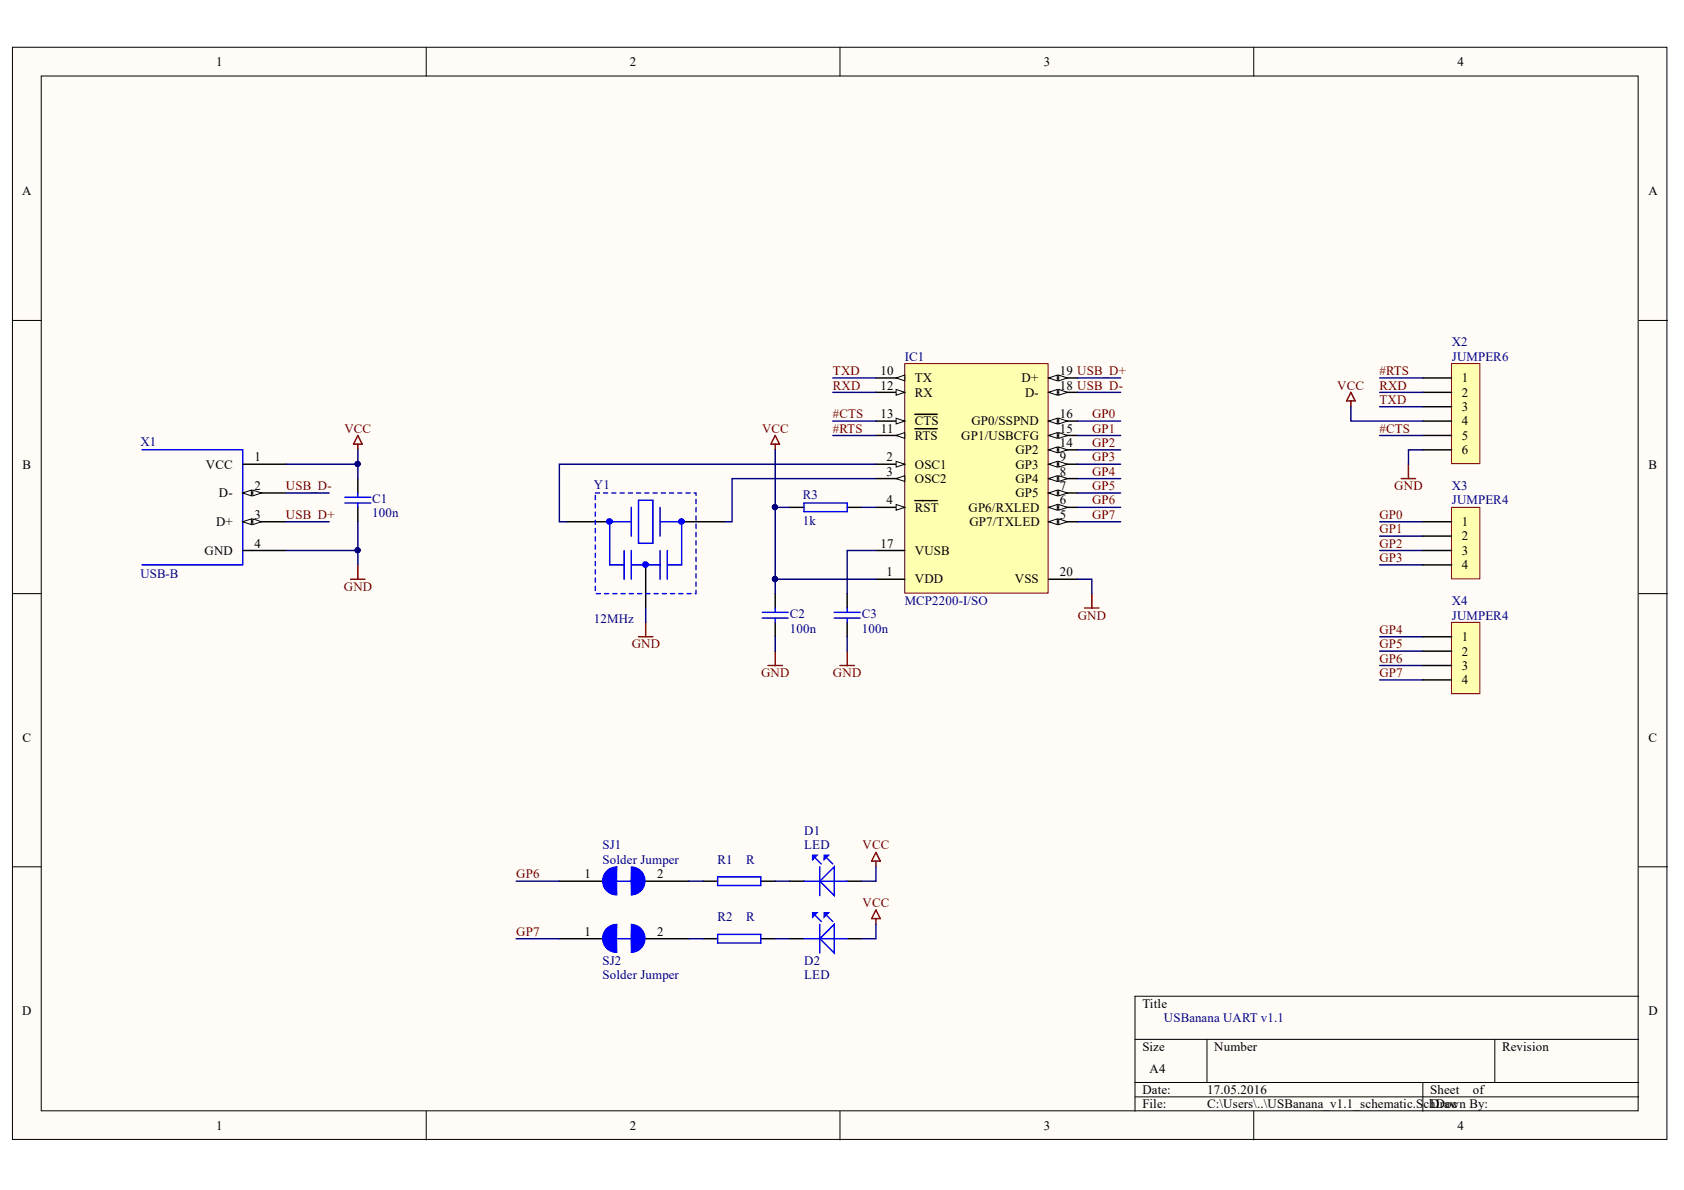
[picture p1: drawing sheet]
<svg xmlns="http://www.w3.org/2000/svg" width="297mm" height="210mm" viewBox="0 0 297 210" stroke-linecap="round" stroke-linejoin="round" font-family="sans-serif">
<defs><g id="words">
<g font-size="2.3">
<text x="38.1" y="11.6">1</text>
<text x="111.1" y="11.6">2</text>
<text x="184.1" y="11.6">3</text>
<text x="257.1" y="11.6">4</text>
<text x="3.9" y="34.4">A</text>
<text x="290.8" y="34.4">A</text>
<text x="155.3" y="66.2">10</text>
<text x="155.3" y="68.7">12</text>
<text x="161.4" y="67.4">TX</text>
<text x="161.4" y="70">RX</text>
<text x="180.2" y="67.4">D+</text>
<text x="180.8" y="70">D-</text>
<text x="187" y="68.7">18 USB_D-</text>
<text x="187" y="66.2">19 USB_D+</text>
<text x="257.8" y="67.4">1</text>
<text x="257.8" y="70">2</text>
<text x="155.3" y="73.8">13</text>
<text x="155.4" y="76.3">11</text>
<text x="161.4" y="77.6">RTS</text>
<text x="161.4" y="75">CTS</text>
<text x="169.6" y="77.6">GP1/USBCFG</text>
<text x="171.3" y="75">GP0/SSPND</text>
<text x="187" y="76.3">15</text>
<text x="187" y="73.8">16</text>
<text x="257.8" y="72.5">3</text>
<text x="257.8" y="75">4</text>
<text x="257.8" y="77.6">5</text>
<text x="4" y="82.6">B</text>
<text x="36.3" y="82.6">VCC</text>
<text x="44.9" y="81.4">1</text>
<text x="156.4" y="81.4">2</text>
<text x="156.4" y="83.9">3</text>
<text x="161.4" y="82.6">OSC1</text>
<text x="179.1" y="82.6">GP3</text>
<text x="179.1" y="80.1">GP2</text>
<text x="187" y="83.9">8</text>
<text x="187" y="81.4">9</text>
<text x="187" y="78.8">14</text>
<text x="257.8" y="80.1">6</text>
<text x="290.8" y="82.6">B</text>
<text x="38.6" y="87.7">D-</text>
<text x="44.9" y="86.4">2</text>
<text x="156.4" y="89">4</text>
<text x="161.4" y="85.2">OSC2</text>
<text x="179.1" y="87.7">GP5</text>
<text x="179.1" y="85.2">GP4</text>
<text x="187" y="89">6</text>
<text x="187" y="86.4">7</text>
<text x="38.1" y="92.8">D+</text>
<text x="44.9" y="91.5">3</text>
<text x="161.4" y="90.2">RST</text>
<text x="170.8" y="90.2">GP6/RXLED</text>
<text x="171" y="92.8">GP7/TXLED</text>
<text x="187" y="91.5">5</text>
<text x="257.8" y="92.8">1</text>
<text x="257.8" y="95.3">2</text>
<text x="36.1" y="97.8">GND</text>
<text x="44.9" y="96.6">4</text>
<text x="155.3" y="96.6">17</text>
<text x="156.4" y="101.6">1</text>
<text x="161.4" y="97.8">VUSB</text>
<text x="187" y="101.6">20</text>
<text x="257.8" y="97.8">3</text>
<text x="257.8" y="100.4">4</text>
<text x="161.4" y="102.9">VDD</text>
<text x="179" y="102.9">VSS</text>
<text x="257.8" y="113.1">1</text>
<text x="257.8" y="115.7">2</text>
<text x="257.8" y="118.2">3</text>
<text x="257.8" y="120.7">4</text>
<text x="4" y="130.8">C</text>
<text x="290.8" y="130.8">C</text>
<text x="103.1" y="154.9">1</text>
<text x="115.9" y="154.9">2</text>
<text x="103.1" y="165.1">1</text>
<text x="115.9" y="165.1">2</text>
<text x="3.9" y="179.1">D</text>
<text x="201.5" y="177.8">Title</text>
<text x="290.8" y="179.1">D</text>
<text x="201.5" y="185.4">Size</text>
<text x="214.2" y="185.4">Number</text>
<text x="264.9" y="185.4">Revision</text>
<text x="202.8" y="189.2">A4</text>
<text x="201.5" y="193">Date:</text>
<text x="201.5" y="195.5">File:</text>
<text x="212.9" y="193">17.05.2016</text>
<text x="212.9" y="195.5">C:\Users\..\USBanana_v1.1_schematic.SchDDrawn By:</text>
<text x="252.3" y="193">Sheet</text>
<text x="254.9" y="195.5">oc</text>
<text x="259.8" y="193">of</text>
<text x="38.1" y="199.3">1</text>
<text x="111.1" y="199.3">2</text>
<text x="184.1" y="199.3">3</text>
<text x="257.1" y="199.3">4</text>
</g>
<g font-size="2.3" fill="#000080">
<text x="159.6" y="63.6">IC1</text>
<text x="256.1" y="61.1">X2</text>
<text x="256.1" y="63.6">JUMPER6</text>
<text x="24.8" y="78.6">X1</text>
<text x="65.6" y="88.7">C1</text>
<text x="104.8" y="86.2">Y1</text>
<text x="141.6" y="88">R3</text>
<text x="256.1" y="86.4">X3</text>
<text x="256.1" y="89">JUMPER4</text>
<text x="65.6" y="91.3">100n</text>
<text x="141.6" y="92.5">1k</text>
<text x="24.8" y="101.9">USB-B</text>
<text x="159.6" y="106.8">MCP2200-I/SO</text>
<text x="256.1" y="106.8">X4</text>
<text x="104.8" y="109.8">12MHz</text>
<text x="139.3" y="109.1">C2</text>
<text x="139.3" y="111.6">100n</text>
<text x="152" y="109.1">C3</text>
<text x="152" y="111.6">100n</text>
<text x="256.1" y="109.3">JUMPER4</text>
<text x="106.3" y="149.8">SJ1</text>
<text x="141.9" y="147.3">D1</text>
<text x="141.9" y="149.8">LED</text>
<text x="106.3" y="152.4">Solder Jumper</text>
<text x="126.6" y="152.4">R1</text>
<text x="131.6" y="152.4">R</text>
<text x="126.6" y="162.5">R2</text>
<text x="131.6" y="162.5">R</text>
<text x="106.3" y="170.2">SJ2</text>
<text x="106.3" y="172.7">Solder Jumper</text>
<text x="141.9" y="170.2">D2</text>
<text x="141.9" y="172.7">LED</text>
<text x="205.3" y="180.3">USBanana UART v1.1</text>
</g>
<g font-size="2.3" fill="#800000">
<text x="146.9" y="66.2">TXD</text>
<text x="146.9" y="68.7">RXD</text>
<text x="235.9" y="68.7">VCC</text>
<text x="243.3" y="71.2">TXD</text>
<text x="243.3" y="68.7">RXD</text>
<text x="243.3" y="66.2">#RTS</text>
<text x="60.7" y="76.3">VCC</text>
<text x="134.4" y="76.3">VCC</text>
<text x="146.9" y="73.8">#CTS</text>
<text x="146.9" y="76.3">#RTS</text>
<text x="192.6" y="73.8">GP0</text>
<text x="192.6" y="76.3">GP1</text>
<text x="243.3" y="76.3">#CTS</text>
<text x="192.6" y="78.8">GP2</text>
<text x="192.6" y="81.4">GP3</text>
<text x="192.6" y="83.9">GP4</text>
<text x="50.4" y="86.4">USB_D-</text>
<text x="192.6" y="86.4">GP5</text>
<text x="192.6" y="89">GP6</text>
<text x="245.9" y="86.4">GND</text>
<text x="50.4" y="91.5">USB_D+</text>
<text x="192.6" y="91.5">GP7</text>
<text x="243.3" y="91.5">GP0</text>
<text x="243.3" y="94">GP1</text>
<text x="243.3" y="96.6">GP2</text>
<text x="243.3" y="99.1">GP3</text>
<text x="60.7" y="104.3">GND</text>
<text x="190.1" y="109.3">GND</text>
<text x="243.3" y="111.9">GP4</text>
<text x="111.4" y="114.4">GND</text>
<text x="134.2" y="119.5">GND</text>
<text x="146.9" y="119.5">GND</text>
<text x="243.3" y="114.4">GP5</text>
<text x="243.3" y="116.9">GP6</text>
<text x="243.3" y="119.5">GP7</text>
<text x="152.2" y="149.8">VCC</text>
<text x="91.1" y="154.9">GP6</text>
<text x="152.2" y="160">VCC</text>
<text x="91.1" y="165.1">GP7</text>
</g>
</g></defs>
<g fill="#fffcf8" stroke="#000" stroke-width=".18">
<path d="M2.2 8.3h291.8v192.7h-291.8z"/>
<path d="M7.3 13.4h281.7v182.5h-281.7z"/>
</g>
<g fill="none" stroke="#000" stroke-width=".18">
<path d="M75.2 8.3v5.1M148.2 8.3v5.1M221.1 8.3v5.1M2.2 56.5h5.1M289.1 56.5h5M2.2 104.7h5.1M289.1 104.7h5M2.2 152.9h5.1M289.1 152.9h5M289.1 175.7h-88.9v20.3M75.2 196v5.1M148.2 196v5.1"/>
<path d="M200.2 183.3h88.9M200.2 190.9h88.9M200.2 193.5h88.9M212.9 183.3v7.6M221.1 196v5.1M251 190.9v5.1M263.7 183.3v7.6"/>
</g>
<path d="M159.6 64.1h25.3v40.5h-25.3z" fill="#ffffb0" stroke="#800000" stroke-width=".18"/>
<path d="M154.5 81.9h5.1M154.5 102.2h5.1" fill="none" stroke="#000" stroke-width=".25"/>
<path d="M158.1 81.4l1.5 .5-1.5 .5z" fill="#fffcf8" stroke="#000" stroke-width=".18"/>
<path d="M154.5 84.4h5.1" fill="none" stroke="#000" stroke-width=".25"/>
<path d="M158.1 84.4l1.5-.5v1z" fill="#fffcf8" stroke="#000" stroke-width=".18"/>
<path d="M154.5 89.5h5.1" fill="none" stroke="#000" stroke-width=".25"/>
<path d="M158.1 89l1.5 .5-1.5 .5z" fill="#fffcf8" stroke="#000" stroke-width=".18"/>
<path d="M161.4 88.3h3.9M185 92h5" fill="none" stroke="#000" stroke-width=".25"/>
<g fill="#fffcf8" stroke="#000" stroke-width=".18">
<path d="M185 92l1.5-.5v1z"/>
<path d="M186.7 91.5l1.6 .5-1.6 .5z"/>
</g>
<path d="M185 89.5h5" fill="none" stroke="#000" stroke-width=".25"/>
<g fill="#fffcf8" stroke="#000" stroke-width=".18">
<path d="M185 89.5l1.5-.5v1z"/>
<path d="M186.7 89l1.6 .5-1.6 .5z"/>
</g>
<path d="M185 87h5" fill="none" stroke="#000" stroke-width=".25"/>
<g fill="#fffcf8" stroke="#000" stroke-width=".18">
<path d="M185 87l1.5-.6v1.1z"/>
<path d="M186.7 86.4l1.6 .6-1.6 .5z"/>
</g>
<path d="M185 84.4h5" fill="none" stroke="#000" stroke-width=".25"/>
<g fill="#fffcf8" stroke="#000" stroke-width=".18">
<path d="M185 84.4l1.5-.5v1z"/>
<path d="M186.7 83.9l1.6 .5-1.6 .5z"/>
</g>
<path d="M185 81.9h5" fill="none" stroke="#000" stroke-width=".25"/>
<g fill="#fffcf8" stroke="#000" stroke-width=".18">
<path d="M185 81.9l1.5-.5v1z"/>
<path d="M186.7 81.4l1.6 .5-1.6 .5z"/>
</g>
<path d="M154.5 66.7h5.1" fill="none" stroke="#000" stroke-width=".25"/>
<path d="M158.1 66.7l1.5-.5v1z" fill="#fffcf8" stroke="#000" stroke-width=".18"/>
<path d="M154.5 76.8h5.1" fill="none" stroke="#000" stroke-width=".25"/>
<path d="M158.1 76.8l1.5-.5v1z" fill="#fffcf8" stroke="#000" stroke-width=".18"/>
<path d="M154.5 69.2h5.1M161.4 75.6h3.9" fill="none" stroke="#000" stroke-width=".25"/>
<path d="M158.1 68.7l1.5 .5-1.5 .5z" fill="#fffcf8" stroke="#000" stroke-width=".18"/>
<path d="M154.5 74.3h5.1" fill="none" stroke="#000" stroke-width=".25"/>
<path d="M158.1 73.8l1.5 .5-1.5 .5z" fill="#fffcf8" stroke="#000" stroke-width=".18"/>
<path d="M161.4 73.1h3.9M185 79.3h5" fill="none" stroke="#000" stroke-width=".25"/>
<g fill="#fffcf8" stroke="#000" stroke-width=".18">
<path d="M185 79.3l1.5-.5v1.1z"/>
<path d="M186.7 78.8l1.6 .5-1.6 .6z"/>
</g>
<path d="M185 76.8h5" fill="none" stroke="#000" stroke-width=".25"/>
<g fill="#fffcf8" stroke="#000" stroke-width=".18">
<path d="M185 76.8l1.5-.5v1z"/>
<path d="M186.7 76.3l1.6 .5-1.6 .5z"/>
</g>
<path d="M185 74.3h5" fill="none" stroke="#000" stroke-width=".25"/>
<g fill="#fffcf8" stroke="#000" stroke-width=".18">
<path d="M185 74.3l1.5-.5v1z"/>
<path d="M186.7 73.8l1.6 .5-1.6 .5z"/>
</g>
<path d="M185 69.2h5M154.5 97.1h5.1" fill="none" stroke="#000" stroke-width=".25"/>
<g fill="#fffcf8" stroke="#000" stroke-width=".18">
<path d="M185 69.2l1.5-.5v1z"/>
<path d="M186.7 68.7l1.6 .5-1.6 .5z"/>
</g>
<path d="M185 66.7h5" fill="none" stroke="#000" stroke-width=".25"/>
<g fill="#fffcf8" stroke="#000" stroke-width=".18">
<path d="M185 66.7l1.5-.5v1z"/>
<path d="M186.7 66.2l1.6 .5-1.6 .5z"/>
</g>
<path d="M185 102.2h5" fill="none" stroke="#000" stroke-width=".25"/>
<path d="M256 64.1h5v17.7h-5z" fill="#ffffb0" stroke="#800000" stroke-width=".18"/>
<path d="M251 66.7h5.1M251 69.2h5.1M251 71.7h5.1M251 74.3h5.1M251 76.8h5.1M251 79.3h5.1M42.8 81.9h7.6M42.8 87h7.6" fill="none" stroke="#000" stroke-width=".25"/>
<path d="M25 79.3h17.8v20.3h-17.8" fill="none" stroke="#00f" stroke-width=".25"/>
<g fill="#fffcf8" stroke="#000" stroke-width=".18">
<path d="M42.8 87l1.5-.6v1.1z"/>
<path d="M44.6 86.4l1.5 .6-1.5 .5z"/>
</g>
<path d="M42.8 92h7.6" fill="none" stroke="#000" stroke-width=".25"/>
<g fill="#fffcf8" stroke="#000" stroke-width=".18">
<path d="M42.8 92l1.5-.5v1z"/>
<path d="M44.6 91.5l1.5 .5-1.5 .5z"/>
</g>
<g fill="none" stroke="#000" stroke-width=".25">
<path d="M42.8 97.1h7.6M63.1 84.4v2.6M63.1 89.5v2.5M99.9 92h7.6M113.9 99.6v7.6M120.2 92h7.7M139.3 89.5h2.5M149.4 89.5h2.6M136.7 104.7v2.5M136.7 109.8v2.5M149.4 104.7v2.5M149.4 109.8v2.5"/>
<path d="M98.7 155.4h7.6M113.9 155.4h7.6M124 155.4h2.6M134.2 155.4h2.5M139.3 155.4h2.5M149.4 155.4h2.6M98.7 165.6h7.6M113.9 165.6h7.6M124 165.6h2.6M134.2 165.6h2.5M139.3 165.6h2.5M149.4 165.6h2.6"/>
</g>
<g fill="none" stroke="#00f" stroke-width=".25">
<path d="M60.8 88.7h4.6M60.8 87.7h4.6M63.1 87v.7M63.1 88.7v.8M110.1 97.1v5.1M111.4 89.5v5.1M111.4 97.1v5.1M111.4 92h-3.9v7.6h2.6M111.4 99.6h5M112.6 88.2h2.6v7.6h-2.6zM116.4 89.5v5.1M116.4 97.1v5.1"/>
<path d="M116.4 92h3.8v7.6h-2.5M117.7 97.1v5.1M141.8 88.7h7.6v1.6h-7.6zM134.5 108h4.5M134.5 109h4.5M136.7 107.2v.8M136.7 109v.8M147.1 108h4.6M147.1 109h4.6M149.4 107.2v.8M149.4 109v.8M108.8 155.4h2.6"/>
<path d="M126.6 154.7h7.6v1.5h-7.6zM141.8 155.4h7.6M143.8 151.4l1.1 1M144.6 155.4l2.5-2.5v5.1zM144.6 152.9v5.1M145.9 151.4l1 1M108.8 165.6h2.6M126.6 164.8h7.6v1.5h-7.6zM141.8 165.6h7.6M143.8 161.5l1.1 1M144.6 165.6l2.5-2.6v5.1zM144.6 163v5.1"/>
<path d="M145.9 161.5l1 1"/>
</g>
<g fill="none" stroke="#00f" stroke-width=".76">
<circle cx="107.5" cy="92" r=".21"/>
<circle cx="113.8" cy="99.6" r=".2"/>
<circle cx="120.2" cy="92" r=".2"/>
</g>
<path d="M105 87h17.8v17.7h-17.8v-17.7" fill="none" stroke="#00f" stroke-width=".25" stroke-dasharray=".7 .7"/>
<g fill="none" stroke="#800000" stroke-width=".25">
<path d="M63.1 76.8l.8 1.5h-1.5zM63.1 78.3v1M136.7 76.8l.8 1.5h-1.5zM136.7 78.3v1M238.3 69.2l.7 1.5h-1.5zM238.3 70.7v1M63.1 99.6v2.6M247.2 84.4h2.5M248.4 81.9v2.5M61.9 102.2h2.5M112.6 112.3h2.6M113.9 109.8v2.5"/>
<path d="M135.5 117.4h2.5M136.7 114.9v2.5M148.2 117.4h2.5M149.4 114.9v2.5M191.3 107.2h2.6M192.6 104.7v2.5M154.5 150.4l.8 1.5h-1.6zM154.5 151.9v1M154.5 162v1M154.5 160.5l.8 1.5h-1.6z"/>
</g>
<g fill="#00f" stroke="#00f" stroke-width=".18">
<path d="M106.9 153.8a2.49 2.49 0 0 0-.4 2.7 2.49 2.49 0 0 0 2.3 1.4v-5a2.48 2.48 0 0 0-1.9 .9zM108.8 152.9v2.5z" fill-rule="evenodd"/>
<path d="M111.4 152.9v5a2.49 2.49 0 0 0 2.4-2.5 2.49 2.49 0 0 0-2.4-2.5zM111.3 155.4l.1 2.5z" fill-rule="evenodd"/>
<path d="M106.9 163.9a2.49 2.49 0 0 0-.4 2.7 2.49 2.49 0 0 0 2.3 1.4v-5a2.48 2.48 0 0 0-1.9 .9zM108.8 163v2.5z" fill-rule="evenodd"/>
<path d="M111.4 163v5a2.49 2.49 0 0 0 2.4-2.5 2.49 2.49 0 0 0-2.4-2.5zM111.3 165.5l.1 2.5z" fill-rule="evenodd"/>
</g>
<g fill="#00f" stroke="#00f" stroke-width=".25">
<path d="M143.3 150.9h.8l-.8 .7z"/>
<path d="M145.4 150.9h.7l-.7 .7z"/>
<path d="M143.3 161h.8l-.8 .8z"/>
<path d="M145.4 161h.7l-.7 .8z"/>
</g>
<g fill="none" stroke="#000080" stroke-width=".25">
<path d="M63.1 79.3v5.1M136.7 79.3v10.2h2.6M146.9 76.8h7.6M146.9 69.2h7.6M146.9 66.7h7.6M146.9 74.3h7.6M190 76.8h7.7M190 69.2h7.7M190 66.7h7.7M190 74.3h7.7M190 79.3h7.7M238.3 71.7v2.6h12.7"/>
<path d="M243.4 76.8h7.6M243.4 71.7h7.6M243.4 69.2h7.6M243.4 66.7h7.6M251 79.3h-2.6v2.6M50.4 81.9h12.7M50.4 87h7.6M50.4 92h7.6M63.1 92v5.1h-12.7M63.1 97.1v2.5M136.7 89.5v12.7h17.8M152 89.5h2.5"/>
<path d="M154.5 81.9h-55.8v10.1h1.2M154.5 84.4h-25.4v7.6h-1.2M154.5 97.1h-5.1v7.6M190 89.5h7.7M190 81.9h7.7M190 87h7.7M190 84.4h7.7M190 92h7.7M243.4 94.6h7.6M243.4 92h7.6M243.4 99.6h7.6M243.4 97.1h7.6"/>
<path d="M113.9 107.2v2.6M136.7 102.2v2.5M136.7 112.3v2.6M149.4 112.3v2.6M190 102.2h2.6v2.5M243.4 114.9h7.6M243.4 112.3h7.6M243.4 119.9h7.6M243.4 117.4h7.6M91 155.4h7.7M121.5 155.4h2.5M136.7 155.4h2.6"/>
<path d="M154.5 152.9v2.5h-2.5M91 165.6h7.7M121.5 165.6h2.5M136.7 165.6h2.6M154.5 163v2.6h-2.5"/>
</g>
<g fill="#000080" stroke="#000080" stroke-width=".18">
<circle cx="136.7" cy="89.4" r=".46"/>
<circle cx="136.7" cy="102.1" r=".46"/>
<circle cx="63.1" cy="81.8" r=".46"/>
<circle cx="63.1" cy="97.1" r=".46"/>
</g>
<path d="M256 89.5h5v12.6h-5z" fill="#ffffb0" stroke="#800000" stroke-width=".18"/>
<path d="M251 92h5.1M251 94.6h5.1M251 97.1h5.1M251 99.6h5.1" fill="none" stroke="#000" stroke-width=".25"/>
<path d="M256 109.8h5v12.6h-5z" fill="#ffffb0" stroke="#800000" stroke-width=".18"/>
<path d="M251 112.3h5.1M251 114.9h5.1M251 117.4h5.1M251 119.9h5.1" fill="none" stroke="#000" stroke-width=".25"/>
<use href="#words"/>
</svg>
